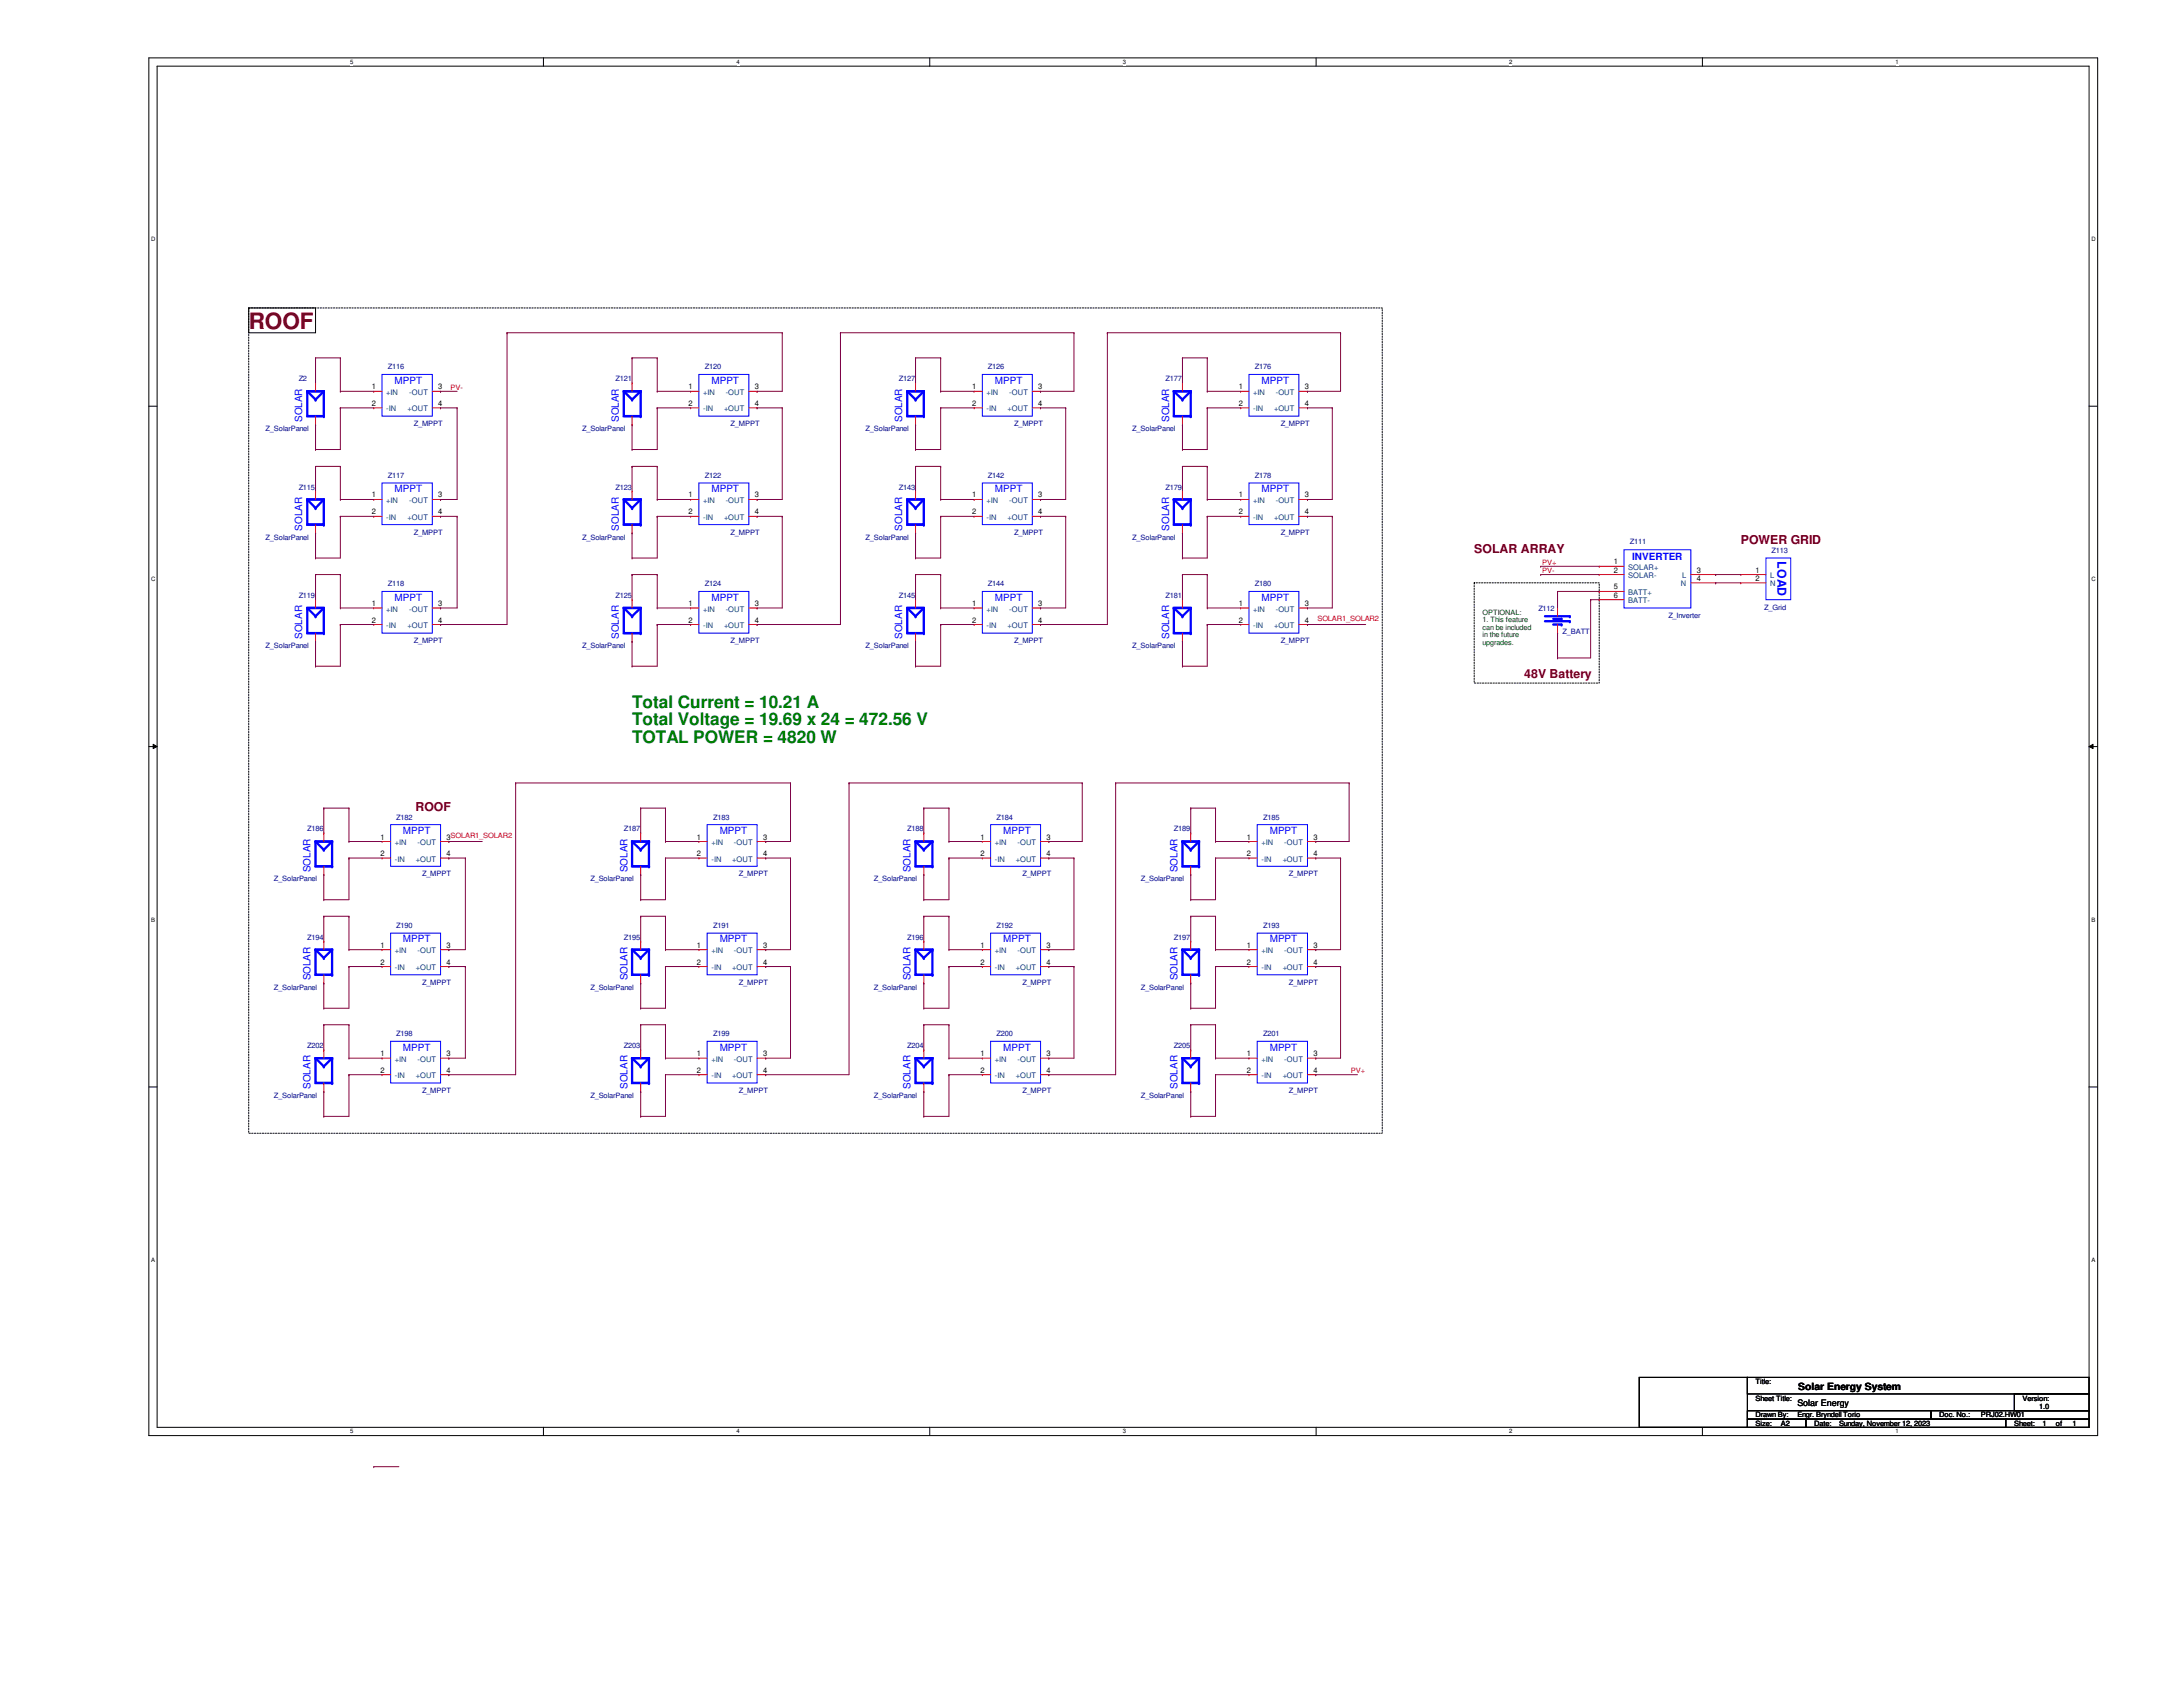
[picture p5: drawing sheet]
<svg xmlns="http://www.w3.org/2000/svg" width="279mm" height="216mm" viewBox="0 0 279 216" stroke-linecap="round" stroke-linejoin="round" font-family="sans-serif">
<defs><g id="words">
<text font-size="2.9" fill="#800000" x="31.8" y="42.1">ROOF</text>
<g font-size="2.2" fill="#008000">
<text x="80.9" y="90.6">Total Current = 10.21 A</text>
<text x="80.9" y="92.8">Total Voltage = 19.69 x 24 = 472.56 V</text>
<text x="80.9" y="95.1">TOTAL POWER = 4820 W</text>
</g>
<g font-size="1.6" fill="#800000">
<text x="188.7" y="70.7">SOLAR ARRAY</text>
<text x="222.8" y="69.7">POWER GRID</text>
<text x="195.1" y="86.7">48V Battery</text>
<text x="53.2" y="103.8">ROOF</text>
</g>
<text font-size="1.6" fill="#00f" x="227.5" y="71.8" transform="rotate(90 227.5 71.8)">LOAD</text>
<g font-size="1.3" fill="#00f">
<text x="50.5" y="49.1">MPPT</text>
<text x="91.1" y="49.1">MPPT</text>
<text x="127.3" y="49.1">MPPT</text>
<text x="161.5" y="49.1">MPPT</text>
<text x="38.7" y="54" transform="rotate(-90 38.7 54)">SOLAR</text>
<text x="79.2" y="54" transform="rotate(-90 79.2 54)">SOLAR</text>
<text x="115.5" y="54" transform="rotate(-90 115.5 54)">SOLAR</text>
<text x="149.6" y="54" transform="rotate(-90 149.6 54)">SOLAR</text>
<text x="50.5" y="63">MPPT</text>
<text x="91.1" y="63">MPPT</text>
<text x="127.3" y="63">MPPT</text>
<text x="161.5" y="63">MPPT</text>
<text x="38.7" y="67.9" transform="rotate(-90 38.7 67.9)">SOLAR</text>
<text x="79.2" y="67.9" transform="rotate(-90 79.2 67.9)">SOLAR</text>
<text x="115.5" y="67.9" transform="rotate(-90 115.5 67.9)">SOLAR</text>
<text x="149.6" y="67.9" transform="rotate(-90 149.6 67.9)">SOLAR</text>
<text x="208.9" y="71.6">INVERTER</text>
<text x="50.5" y="76.9">MPPT</text>
<text x="91.1" y="76.9">MPPT</text>
<text x="127.3" y="76.9">MPPT</text>
<text x="161.5" y="76.9">MPPT</text>
<text x="38.7" y="81.7" transform="rotate(-90 38.7 81.7)">SOLAR</text>
<text x="79.2" y="81.7" transform="rotate(-90 79.2 81.7)">SOLAR</text>
<text x="115.5" y="81.7" transform="rotate(-90 115.5 81.7)">SOLAR</text>
<text x="149.6" y="81.7" transform="rotate(-90 149.6 81.7)">SOLAR</text>
<text x="51.6" y="106.7">MPPT</text>
<text x="92.1" y="106.7">MPPT</text>
<text x="128.4" y="106.7">MPPT</text>
<text x="162.5" y="106.7">MPPT</text>
<text x="39.8" y="111.6" transform="rotate(-90 39.8 111.6)">SOLAR</text>
<text x="80.3" y="111.6" transform="rotate(-90 80.3 111.6)">SOLAR</text>
<text x="116.5" y="111.6" transform="rotate(-90 116.5 111.6)">SOLAR</text>
<text x="150.7" y="111.6" transform="rotate(-90 150.7 111.6)">SOLAR</text>
<text x="39.8" y="125.5" transform="rotate(-90 39.8 125.5)">SOLAR</text>
<text x="51.6" y="120.6">MPPT</text>
<text x="80.3" y="125.5" transform="rotate(-90 80.3 125.5)">SOLAR</text>
<text x="92.1" y="120.6">MPPT</text>
<text x="116.5" y="125.5" transform="rotate(-90 116.5 125.5)">SOLAR</text>
<text x="128.4" y="120.6">MPPT</text>
<text x="150.7" y="125.5" transform="rotate(-90 150.7 125.5)">SOLAR</text>
<text x="162.5" y="120.6">MPPT</text>
<text x="51.6" y="134.5">MPPT</text>
<text x="92.1" y="134.5">MPPT</text>
<text x="128.4" y="134.5">MPPT</text>
<text x="162.5" y="134.5">MPPT</text>
<text x="39.8" y="139.4" transform="rotate(-90 39.8 139.4)">SOLAR</text>
<text x="80.3" y="139.4" transform="rotate(-90 80.3 139.4)">SOLAR</text>
<text x="116.5" y="139.4" transform="rotate(-90 116.5 139.4)">SOLAR</text>
<text x="150.7" y="139.4" transform="rotate(-90 150.7 139.4)">SOLAR</text>
</g>
<text font-size="1.3" x="230.2" y="177.9">Solar Energy System</text>
<text font-size="1.1" x="230" y="179.9">Solar Energy</text>
<g font-size="1">
<text x="47.6" y="49.8">1</text>
<text x="47.6" y="51.9">2</text>
<text x="56.1" y="49.8">3</text>
<text x="56.1" y="51.9">4</text>
<text x="88.1" y="49.8">1</text>
<text x="88.1" y="51.9">2</text>
<text x="96.6" y="49.8">3</text>
<text x="96.6" y="51.9">4</text>
<text x="124.4" y="49.8">1</text>
<text x="124.4" y="51.9">2</text>
<text x="132.9" y="49.8">3</text>
<text x="132.9" y="51.9">4</text>
<text x="158.5" y="49.8">1</text>
<text x="158.5" y="51.9">2</text>
<text x="167" y="49.8">3</text>
<text x="167" y="51.9">4</text>
<text x="47.6" y="63.7">1</text>
<text x="47.6" y="65.8">2</text>
<text x="56.1" y="63.7">3</text>
<text x="56.1" y="65.8">4</text>
<text x="88.1" y="63.7">1</text>
<text x="88.1" y="65.8">2</text>
<text x="96.6" y="63.7">3</text>
<text x="96.6" y="65.8">4</text>
<text x="124.4" y="63.7">1</text>
<text x="124.4" y="65.8">2</text>
<text x="132.9" y="63.7">3</text>
<text x="132.9" y="65.8">4</text>
<text x="158.5" y="63.7">1</text>
<text x="158.5" y="65.8">2</text>
<text x="167" y="63.7">3</text>
<text x="167" y="65.8">4</text>
<text x="47.6" y="77.6">1</text>
<text x="56.1" y="77.6">3</text>
<text x="88.1" y="77.6">1</text>
<text x="96.6" y="77.6">3</text>
<text x="124.4" y="77.6">1</text>
<text x="132.9" y="77.6">3</text>
<text x="158.5" y="77.6">1</text>
<text x="167" y="77.6">3</text>
<text x="206.5" y="72.2">1</text>
<text x="206.5" y="73.3">2</text>
<text x="206.5" y="75.4">5</text>
<text x="206.5" y="76.5">6</text>
<text x="217.2" y="73.3">3</text>
<text x="217.2" y="74.3">4</text>
<text x="224.7" y="73.3">1</text>
<text x="224.7" y="74.3">2</text>
<text x="47.6" y="79.7">2</text>
<text x="56.1" y="79.7">4</text>
<text x="88.1" y="79.7">2</text>
<text x="96.6" y="79.7">4</text>
<text x="124.4" y="79.7">2</text>
<text x="132.9" y="79.7">4</text>
<text x="158.5" y="79.7">2</text>
<text x="167" y="79.7">4</text>
<text x="48.7" y="107.4">1</text>
<text x="57.1" y="107.4">3SOLAR1_SOLAR2</text>
<text x="89.2" y="107.4">1</text>
<text x="97.7" y="107.4">3</text>
<text x="125.5" y="107.4">1</text>
<text x="133.9" y="107.4">3</text>
<text x="159.6" y="107.4">1</text>
<text x="168.1" y="107.4">3</text>
<text x="48.7" y="109.6">2</text>
<text x="57.1" y="109.6">4</text>
<text x="89.2" y="109.6">2</text>
<text x="97.7" y="109.6">4</text>
<text x="125.5" y="109.6">2</text>
<text x="133.9" y="109.6">4</text>
<text x="159.6" y="109.6">2</text>
<text x="168.1" y="109.6">4</text>
<text x="48.7" y="121.3">1</text>
<text x="48.7" y="123.4">2</text>
<text x="57.1" y="121.3">3</text>
<text x="57.1" y="123.4">4</text>
<text x="89.2" y="121.3">1</text>
<text x="89.2" y="123.4">2</text>
<text x="97.7" y="121.3">3</text>
<text x="97.7" y="123.4">4</text>
<text x="125.5" y="121.3">1</text>
<text x="125.5" y="123.4">2</text>
<text x="133.9" y="121.3">3</text>
<text x="133.9" y="123.4">4</text>
<text x="159.6" y="121.3">1</text>
<text x="159.6" y="123.4">2</text>
<text x="168.1" y="121.3">3</text>
<text x="168.1" y="123.4">4</text>
<text x="48.7" y="135.2">1</text>
<text x="48.7" y="137.3">2</text>
<text x="57.1" y="135.2">3</text>
<text x="57.1" y="137.3">4</text>
<text x="89.2" y="135.2">1</text>
<text x="89.2" y="137.3">2</text>
<text x="97.7" y="135.2">3</text>
<text x="97.7" y="137.3">4</text>
<text x="125.5" y="135.2">1</text>
<text x="125.5" y="137.3">2</text>
<text x="133.9" y="135.2">3</text>
<text x="133.9" y="137.3">4</text>
<text x="159.6" y="135.2">1</text>
<text x="159.6" y="137.3">2</text>
<text x="168.1" y="135.2">3</text>
<text x="168.1" y="137.3">4</text>
</g>
<g font-size="1" fill="#004080">
<text x="49.4" y="50.5">+IN</text>
<text x="49.4" y="52.7">-IN</text>
<text x="52.2" y="52.7">+OUT</text>
<text x="52.4" y="50.5">-OUT</text>
<text x="90" y="50.5">+IN</text>
<text x="90" y="52.7">-IN</text>
<text x="92.7" y="52.7">+OUT</text>
<text x="92.9" y="50.5">-OUT</text>
<text x="126.3" y="50.5">+IN</text>
<text x="126.3" y="52.7">-IN</text>
<text x="128.9" y="52.7">+OUT</text>
<text x="129.2" y="50.5">-OUT</text>
<text x="160.4" y="50.5">+IN</text>
<text x="160.4" y="52.7">-IN</text>
<text x="163.1" y="52.7">+OUT</text>
<text x="163.3" y="50.5">-OUT</text>
<text x="49.4" y="64.4">+IN</text>
<text x="52.4" y="64.4">-OUT</text>
<text x="90" y="64.4">+IN</text>
<text x="92.9" y="64.4">-OUT</text>
<text x="126.3" y="64.4">+IN</text>
<text x="129.2" y="64.4">-OUT</text>
<text x="160.4" y="64.4">+IN</text>
<text x="163.3" y="64.4">-OUT</text>
<text x="49.4" y="66.5">-IN</text>
<text x="52.2" y="66.5">+OUT</text>
<text x="90" y="66.5">-IN</text>
<text x="92.7" y="66.5">+OUT</text>
<text x="126.3" y="66.5">-IN</text>
<text x="128.9" y="66.5">+OUT</text>
<text x="160.4" y="66.5">-IN</text>
<text x="163.1" y="66.5">+OUT</text>
<text x="208.4" y="72.9">SOLAR+</text>
<text x="208.4" y="74">SOLAR-</text>
<text x="208.4" y="76.2">BATT+</text>
<text x="208.4" y="77.2">BATT-</text>
<text x="215.1" y="75.1">N</text>
<text x="215.3" y="74">L</text>
<text x="226.6" y="74">L</text>
<text x="226.6" y="75.1">N</text>
<text x="49.4" y="78.3">+IN</text>
<text x="49.4" y="80.4">-IN</text>
<text x="52.2" y="80.4">+OUT</text>
<text x="52.4" y="78.3">-OUT</text>
<text x="90" y="78.3">+IN</text>
<text x="90" y="80.4">-IN</text>
<text x="92.7" y="80.4">+OUT</text>
<text x="92.9" y="78.3">-OUT</text>
<text x="126.3" y="78.3">+IN</text>
<text x="126.3" y="80.4">-IN</text>
<text x="128.9" y="80.4">+OUT</text>
<text x="129.2" y="78.3">-OUT</text>
<text x="160.4" y="78.3">+IN</text>
<text x="160.4" y="80.4">-IN</text>
<text x="163.1" y="80.4">+OUT</text>
<text x="163.3" y="78.3">-OUT</text>
<text x="50.5" y="108.2">+IN</text>
<text x="50.5" y="110.3">-IN</text>
<text x="53.2" y="110.3">+OUT</text>
<text x="53.4" y="108.2">-OUT</text>
<text x="91.1" y="108.2">+IN</text>
<text x="91.1" y="110.3">-IN</text>
<text x="93.7" y="110.3">+OUT</text>
<text x="93.9" y="108.2">-OUT</text>
<text x="127.3" y="108.2">+IN</text>
<text x="127.3" y="110.3">-IN</text>
<text x="130" y="110.3">+OUT</text>
<text x="130.2" y="108.2">-OUT</text>
<text x="161.5" y="108.2">+IN</text>
<text x="161.5" y="110.3">-IN</text>
<text x="164.2" y="110.3">+OUT</text>
<text x="164.4" y="108.2">-OUT</text>
<text x="50.5" y="122">+IN</text>
<text x="50.5" y="124.2">-IN</text>
<text x="53.2" y="124.2">+OUT</text>
<text x="53.4" y="122">-OUT</text>
<text x="91.1" y="122">+IN</text>
<text x="91.1" y="124.2">-IN</text>
<text x="93.7" y="124.2">+OUT</text>
<text x="93.9" y="122">-OUT</text>
<text x="127.3" y="122">+IN</text>
<text x="127.3" y="124.2">-IN</text>
<text x="130" y="124.2">+OUT</text>
<text x="130.2" y="122">-OUT</text>
<text x="161.5" y="122">+IN</text>
<text x="161.5" y="124.2">-IN</text>
<text x="164.2" y="124.2">+OUT</text>
<text x="164.4" y="122">-OUT</text>
<text x="50.5" y="135.9">+IN</text>
<text x="53.4" y="135.9">-OUT</text>
<text x="91.1" y="135.9">+IN</text>
<text x="93.9" y="135.9">-OUT</text>
<text x="127.3" y="135.9">+IN</text>
<text x="130.2" y="135.9">-OUT</text>
<text x="161.5" y="135.9">+IN</text>
<text x="164.4" y="135.9">-OUT</text>
<text x="50.5" y="138">-IN</text>
<text x="53.2" y="138">+OUT</text>
<text x="91.1" y="138">-IN</text>
<text x="93.7" y="138">+OUT</text>
<text x="127.3" y="138">-IN</text>
<text x="130" y="138">+OUT</text>
<text x="161.5" y="138">-IN</text>
<text x="164.2" y="138">+OUT</text>
</g>
<g font-size=".9" fill="#000080">
<text x="49.7" y="47.3">Z116</text>
<text x="90.2" y="47.3">Z120</text>
<text x="126.4" y="47.3">Z126</text>
<text x="160.6" y="47.3">Z176</text>
<text x="38.2" y="48.8">Z2</text>
<text x="78.8" y="48.8">Z121</text>
<text x="115.1" y="48.8">Z127</text>
<text x="149.2" y="48.8">Z177</text>
<text x="34" y="55.2">Z_SolarPanel</text>
<text x="53" y="54.5">Z_MPPT</text>
<text x="74.5" y="55.2">Z_SolarPanel</text>
<text x="93.5" y="54.5">Z_MPPT</text>
<text x="110.8" y="55.2">Z_SolarPanel</text>
<text x="129.8" y="54.5">Z_MPPT</text>
<text x="144.9" y="55.2">Z_SolarPanel</text>
<text x="163.9" y="54.5">Z_MPPT</text>
<text x="38.2" y="62.7">Z115</text>
<text x="49.7" y="61.2">Z117</text>
<text x="78.8" y="62.7">Z123</text>
<text x="90.2" y="61.2">Z122</text>
<text x="115.1" y="62.7">Z143</text>
<text x="126.4" y="61.2">Z142</text>
<text x="149.2" y="62.7">Z179</text>
<text x="160.6" y="61.2">Z178</text>
<text x="34" y="69">Z_SolarPanel</text>
<text x="53" y="68.4">Z_MPPT</text>
<text x="74.5" y="69">Z_SolarPanel</text>
<text x="93.5" y="68.4">Z_MPPT</text>
<text x="110.8" y="69">Z_SolarPanel</text>
<text x="129.8" y="68.4">Z_MPPT</text>
<text x="144.9" y="69">Z_SolarPanel</text>
<text x="163.9" y="68.4">Z_MPPT</text>
<text x="208.6" y="69.7">Z111</text>
<text x="226.7" y="70.8">Z113</text>
<text x="38.2" y="76.5">Z119</text>
<text x="49.7" y="75">Z118</text>
<text x="78.8" y="76.5">Z125</text>
<text x="90.2" y="75">Z124</text>
<text x="115.1" y="76.5">Z145</text>
<text x="126.4" y="75">Z144</text>
<text x="149.2" y="76.5">Z181</text>
<text x="160.6" y="75">Z180</text>
<text x="34" y="82.9">Z_SolarPanel</text>
<text x="53" y="82.3">Z_MPPT</text>
<text x="74.5" y="82.9">Z_SolarPanel</text>
<text x="93.5" y="82.3">Z_MPPT</text>
<text x="110.8" y="82.9">Z_SolarPanel</text>
<text x="129.8" y="82.3">Z_MPPT</text>
<text x="144.9" y="82.9">Z_SolarPanel</text>
<text x="163.9" y="82.3">Z_MPPT</text>
<text x="196.9" y="78.2">Z112</text>
<text x="200" y="81.2">Z_BATT</text>
<text x="213.5" y="79.1">Z_Inverter</text>
<text x="225.8" y="78">Z_Grid</text>
<text x="39.3" y="106.4">Z186</text>
<text x="50.7" y="104.9">Z182</text>
<text x="79.8" y="106.4">Z187</text>
<text x="91.3" y="104.9">Z183</text>
<text x="116.1" y="106.4">Z188</text>
<text x="127.6" y="104.9">Z184</text>
<text x="150.2" y="106.4">Z189</text>
<text x="161.7" y="104.9">Z185</text>
<text x="35.1" y="112.8">Z_SolarPanel</text>
<text x="54" y="112.1">Z_MPPT</text>
<text x="75.6" y="112.8">Z_SolarPanel</text>
<text x="94.6" y="112.1">Z_MPPT</text>
<text x="111.8" y="112.8">Z_SolarPanel</text>
<text x="130.9" y="112.1">Z_MPPT</text>
<text x="146" y="112.8">Z_SolarPanel</text>
<text x="165" y="112.1">Z_MPPT</text>
<text x="50.7" y="118.8">Z190</text>
<text x="91.3" y="118.8">Z191</text>
<text x="127.6" y="118.8">Z192</text>
<text x="161.7" y="118.8">Z193</text>
<text x="39.3" y="120.3">Z194</text>
<text x="79.8" y="120.3">Z195</text>
<text x="116.1" y="120.3">Z196</text>
<text x="150.2" y="120.3">Z197</text>
<text x="35.1" y="126.7">Z_SolarPanel</text>
<text x="54" y="126">Z_MPPT</text>
<text x="75.6" y="126.7">Z_SolarPanel</text>
<text x="94.6" y="126">Z_MPPT</text>
<text x="111.8" y="126.7">Z_SolarPanel</text>
<text x="130.9" y="126">Z_MPPT</text>
<text x="146" y="126.7">Z_SolarPanel</text>
<text x="165" y="126">Z_MPPT</text>
<text x="39.3" y="134.1">Z202</text>
<text x="50.7" y="132.6">Z198</text>
<text x="79.8" y="134.1">Z203</text>
<text x="91.3" y="132.6">Z199</text>
<text x="116.1" y="134.1">Z204</text>
<text x="127.6" y="132.6">Z200</text>
<text x="150.2" y="134.1">Z205</text>
<text x="161.7" y="132.6">Z201</text>
<text x="35.1" y="140.5">Z_SolarPanel</text>
<text x="54" y="139.9">Z_MPPT</text>
<text x="75.6" y="140.5">Z_SolarPanel</text>
<text x="94.6" y="139.9">Z_MPPT</text>
<text x="111.8" y="140.5">Z_SolarPanel</text>
<text x="130.9" y="139.9">Z_MPPT</text>
<text x="146" y="140.5">Z_SolarPanel</text>
<text x="165" y="139.9">Z_MPPT</text>
</g>
<g font-size=".9" fill="#f00">
<text x="57.7" y="49.9">PV-</text>
<text x="197.4" y="72.3">PV+</text>
<text x="197.4" y="73.3">PV-</text>
<text x="168.6" y="79.5">SOLAR1_SOLAR2</text>
<text x="172.9" y="137.3">PV+</text>
</g>
<g font-size=".9" fill="#004000">
<text x="189.7" y="78.7">OPTIONAL:</text>
<text x="189.7" y="79.6">1. This feature</text>
<text x="189.7" y="80.6">can be included</text>
<text x="189.7" y="81.6">in the future</text>
<text x="189.7" y="82.5">upgrades.</text>
</g>
<g font-size=".9">
<text x="224.7" y="179.2">Sheet Title:</text>
<text x="224.7" y="177.1">Title:</text>
<text x="258.9" y="179.2">Version:</text>
<text x="224.7" y="182.5">Size:</text>
<text x="224.7" y="181.4">Drawn By:</text>
<text x="227.9" y="182.5">A2</text>
<text x="230" y="181.4">Engr. Bryndell Torio</text>
<text x="232.2" y="182.5">Date:</text>
<text x="235.4" y="182.5">Sunday, November 12, 2023</text>
<text x="248.2" y="181.4">Doc. No.:</text>
<text x="253.5" y="181.4">PRJ02.HW01</text>
<text x="257.8" y="182.5">Sheet:</text>
<text x="261" y="180.3">1.0</text>
<text x="261.4" y="182.5">1</text>
<text x="263.1" y="182.5">of</text>
<text x="265.3" y="182.5">1</text>
</g>
<g font-size=".8">
<text x="44.8" y="8.2">5</text>
<text x="94.3" y="8.2">4</text>
<text x="143.7" y="8.2">3</text>
<text x="193.2" y="8.2">2</text>
<text x="242.6" y="8.2">1</text>
<text x="19.3" y="30.9">D</text>
<text x="267.7" y="30.9">D</text>
<text x="19.3" y="74.4">C</text>
<text x="267.7" y="74.4">C</text>
<text x="19.3" y="117.9">B</text>
<text x="267.7" y="117.9">B</text>
<text x="19.3" y="161.5">A</text>
<text x="267.7" y="161.5">A</text>
<text x="44.8" y="183.4">5</text>
<text x="94.3" y="183.4">4</text>
<text x="143.7" y="183.4">3</text>
<text x="193.2" y="183.4">2</text>
<text x="242.6" y="183.4">1</text>
</g>
</g></defs>
<path d="M19.1 7.4h249.4v176.3h-249.4zM20.1 8.5h247.3v174.2h-247.3z" fill="none" stroke="#000" stroke-width=".13"/>
<g fill="#fff">
<path d="M44.8 7.5h.4v.8h-.4z"/>
<path d="M44.8 182.8h.4v.8h-.4z"/>
</g>
<path d="M69.6 7.4v1.1M69.6 182.7v1" fill="none" stroke="#000" stroke-width=".13"/>
<g fill="#fff">
<path d="M94.3 7.5h.4v.8h-.4z"/>
<path d="M94.3 182.8h.4v.8h-.4z"/>
</g>
<path d="M119 7.4v1.1M119 182.7v1" fill="none" stroke="#000" stroke-width=".13"/>
<g fill="#fff">
<path d="M143.7 7.5h.4v.8h-.4z"/>
<path d="M143.7 182.8h.4v.8h-.4z"/>
</g>
<path d="M168.4 7.4v1.1M168.4 182.7v1" fill="none" stroke="#000" stroke-width=".13"/>
<g fill="#fff">
<path d="M193.2 7.5h.3v.8h-.3z"/>
<path d="M193.2 182.8h.3v.8h-.3z"/>
</g>
<path d="M217.9 7.4v1.1M217.9 182.7v1" fill="none" stroke="#000" stroke-width=".13"/>
<g fill="#fff">
<path d="M242.6 7.5h.4v.8h-.4z"/>
<path d="M242.6 182.8h.4v.8h-.4z"/>
<path d="M19.3 30.2h.6v.8h-.6z"/>
<path d="M267.7 30.2h.5v.8h-.5z"/>
<path d="M19.3 73.7h.6v.8h-.6z"/>
<path d="M267.7 73.7h.5v.8h-.5z"/>
</g>
<path d="M19.1 52h1M267.4 52h1" fill="none" stroke="#000" stroke-width=".13"/>
<g fill="#fff">
<path d="M19.3 117.3h.5v.8h-.5z"/>
<path d="M267.7 117.3h.4v.8h-.4z"/>
</g>
<path d="M19.1 95.5h1M19.6 95.2l.5 .3-.5 .3zM267.4 95.5l.5-.3v.6zM267.4 95.5h1" fill="none" stroke="#000" stroke-width=".13"/>
<path d="M19.6 95.2l.5 .3-.5 .3zM267.4 95.5l.5-.3v.6z" fill="#000"/>
<g fill="#fff">
<path d="M19.3 160.9h.5v.8h-.5z"/>
<path d="M267.7 160.9h.4v.8h-.4z"/>
</g>
<path d="M31.8 39.4h8.6v3.2h-8.6zM19.1 139.1h1M267.4 139.1h1M209.8 176.3h13.8v6.4h-13.8zM223.6 176.3h43.8v2.1h-43.8zM257.8 178.4h9.6v2.2h-9.6zM223.6 180.6h23.5v1h-23.5zM223.6 181.6h7.5v1.1h-7.5zM231.1 181.6h25.6v1.1h-25.6zM247.1 180.6h20.3v1h-20.3zM256.7 181.6h10.7v1.1h-10.7z" fill="none" stroke="#000" stroke-width=".13"/>
<path d="M31.8 39.4h145.1v105.6h-145.1zM188.7 74.6h16v12.8h-16z" fill="none" stroke="#000" stroke-width=".13" stroke-dasharray=".2 .2"/>
<g fill="none" stroke="#00f" stroke-width=".13">
<path d="M39.3 50.1h2.1M41.4 50.1h.1M48.9 47.9h6.4v5.4h-6.4zM79.8 50.1h2.2M82 50.1h.1M89.5 47.9h6.3v5.4h-6.3zM116.1 50.1h2.1M118.2 50.1h.1M125.7 47.9h6.4v5.4h-6.4zM150.2 50.1h2.2M152.4 50.1h.1M159.9 47.9h6.3v5.4h-6.3z"/>
<path d="M39.3 63.9h2.1M39.3 77.8h2.1M41.4 77.8h.1M41.4 63.9h.1M48.9 75.7h6.4v5.3h-6.4zM48.9 61.8h6.4v5.3h-6.4zM79.8 63.9h2.2M79.8 77.8h2.2M82 77.8h.1M82 63.9h.1M89.5 75.7h6.3v5.3h-6.3zM89.5 61.8h6.3v5.3h-6.3z"/>
<path d="M116.1 63.9h2.1M116.1 77.8h2.1M118.2 77.8h.1M118.2 63.9h.1M125.7 75.7h6.4v5.3h-6.4zM125.7 61.8h6.4v5.3h-6.4zM150.2 63.9h2.2M150.2 77.8h2.2M152.4 63.9h.1M152.4 77.8h.1M159.9 61.8h6.3v5.3h-6.3zM159.9 75.7h6.3v5.3h-6.3z"/>
<path d="M207.9 70.4h8.5v7.4h-8.5zM226 71.4h3.2v5.3h-3.2zM40.4 107.7h2.1M42.5 107.7h.1M50 105.5h6.4v5.4h-6.4zM50 119.4h6.4v5.4h-6.4zM80.9 107.7h2.2M83.1 107.7h.1M90.5 105.5h6.4v5.4h-6.4zM90.5 119.4h6.4v5.4h-6.4zM117.2 107.7h2.1M119.3 107.7h.1"/>
<path d="M126.8 105.5h6.4v5.4h-6.4zM126.8 119.4h6.4v5.4h-6.4zM151.3 107.7h2.2M153.5 107.7h.1M160.9 119.4h6.4v5.4h-6.4zM160.9 105.5h6.4v5.4h-6.4zM40.4 121.5h2.1M40.4 135.4h2.1M42.5 121.5h.1M42.5 135.4h.1M50 133.3h6.4v5.3h-6.4zM80.9 121.5h2.2"/>
<path d="M80.9 135.4h2.2M83.1 135.4h.1M83.1 121.5h.1M90.5 133.3h6.4v5.3h-6.4zM117.2 121.5h2.1M117.2 135.4h2.1M119.3 135.4h.1M119.3 121.5h.1M126.8 133.3h6.4v5.3h-6.4zM151.3 121.5h2.2M151.3 135.4h2.2M153.5 135.4h.1"/>
<path d="M153.5 121.5h.1M160.9 133.3h6.4v5.3h-6.4z"/>
</g>
<g fill="none" stroke="#f00" stroke-width=".13">
<path d="M40.4 49h.1M40.4 54.4h.1M40.4 49v1.1M40.4 53.3v1.1M47.8 50.1h.1M47.8 52.2h.1M47.8 50.1h1.1M47.8 52.2h1.1M55.3 50.1h1.1M55.3 52.2h1.1M56.4 50.1h.1M56.4 52.2h.1"/>
<path d="M80.9 49h.1M80.9 54.4h.1M80.9 49v1.1M80.9 53.3v1.1M88.4 50.1h.1M88.4 52.2h.1M88.4 50.1h1.1M88.4 52.2h1.1M95.8 50.1h1.1M95.8 52.2h1.1M96.9 50.1h.1M96.9 52.2h.1"/>
<path d="M117.2 49h.1M117.2 54.4h.1M117.2 49v1.1M117.2 53.3v1.1M124.7 50.1h.1M124.7 52.2h.1M124.7 50.1h1M124.7 52.2h1M132.1 50.1h1.1M132.1 52.2h1.1M133.2 50.1h.1M133.2 52.2h.1"/>
<path d="M151.3 49h.1M151.3 54.4h.1M151.3 49v1.1M151.3 53.3v1.1M158.8 50.1h.1M158.8 52.2h.1M158.8 50.1h1.1M158.8 52.2h1.1M166.2 50.1h1.1M166.2 52.2h1.1M167.3 50.1h.1M167.3 52.2h.1"/>
<path d="M40.4 76.7h.1M40.4 62.9h.1M40.4 68.2h.1M40.4 62.9v1M40.4 67.1v1.1M40.4 76.7v1.1M47.8 77.8h.1M47.8 79.9h.1M47.8 63.9h.1M47.8 66.1h.1M47.8 63.9h1.1M47.8 66.1h1.1"/>
<path d="M47.8 77.8h1.1M47.8 79.9h1.1M55.3 63.9h1.1M55.3 66.1h1.1M55.3 77.8h1.1M55.3 79.9h1.1M56.4 77.8h.1M56.4 79.9h.1M56.4 63.9h.1M56.4 66.1h.1M80.9 76.7h.1M80.9 62.9h.1"/>
<path d="M80.9 68.2h.1M80.9 62.9v1M80.9 67.1v1.1M80.9 76.7v1.1M88.4 77.8h.1M88.4 79.9h.1M88.4 63.9h.1M88.4 66.1h.1M88.4 63.9h1.1M88.4 66.1h1.1M88.4 77.8h1.1M88.4 79.9h1.1"/>
<path d="M95.8 63.9h1.1M95.8 66.1h1.1M95.8 77.8h1.1M95.8 79.9h1.1M96.9 77.8h.1M96.9 79.9h.1M96.9 63.9h.1M96.9 66.1h.1M117.2 76.7h.1M117.2 62.9h.1M117.2 68.2h.1M117.2 62.9v1"/>
<path d="M117.2 67.1v1.1M117.2 76.7v1.1M124.7 77.8h.1M124.7 79.9h.1M124.7 63.9h.1M124.7 66.1h.1M124.7 63.9h1M124.7 66.1h1M124.7 77.8h1M124.7 79.9h1M132.1 63.9h1.1M132.1 66.1h1.1"/>
<path d="M132.1 77.8h1.1M132.1 79.9h1.1M133.2 77.8h.1M133.2 79.9h.1M133.2 63.9h.1M133.2 66.1h.1M151.3 62.9h.1M151.3 68.2h.1M151.3 76.7h.1M151.3 62.9v1M151.3 67.1v1.1M151.3 76.7v1.1"/>
<path d="M158.8 63.9h.1M158.8 66.1h.1M158.8 77.8h.1M158.8 79.9h.1M158.8 63.9h1.1M158.8 66.1h1.1M158.8 77.8h1.1M158.8 79.9h1.1M166.2 63.9h1.1M166.2 66.1h1.1M166.2 77.8h1.1M166.2 79.9h1.1"/>
<path d="M167.3 63.9h.1M167.3 66.1h.1M167.3 77.8h.1M167.3 79.9h.1M199.3 77.8h.1M199.3 77.8v1.1M199.3 79.9v1.1M204.7 72.5h.1M204.7 73.5h.1M204.7 75.7h.1M204.7 76.7h.1M204.7 72.5h3.2"/>
<path d="M204.7 73.5h3.2M204.7 75.7h3.2M204.7 76.7h3.2M216.4 73.5h3.2M216.4 74.6h3.2M219.6 73.5h.1M219.6 74.6h.1M222.8 73.5h.1M222.8 74.6h.1M222.8 73.5h3.2M222.8 74.6h3.2M40.4 82.1h.1"/>
<path d="M40.4 81v1.1M80.9 82.1h.1M80.9 81v1.1M117.2 82.1h.1M117.2 81v1.1M151.3 82.1h.1M151.3 81v1.1M199.3 81h.1M41.4 106.6h.1M41.4 111.9h.1M41.4 106.6v1.1M41.4 110.9v1"/>
<path d="M48.9 107.7h.1M48.9 109.8h.1M48.9 107.7h1.1M48.9 109.8h1.1M56.4 107.7h1M56.4 109.8h1M57.4 107.7h.1M57.4 109.8h.1M82 106.6h.1M82 111.9h.1M82 106.6v1.1M82 110.9v1"/>
<path d="M89.5 107.7h.1M89.5 109.8h.1M89.5 107.7h1M89.5 109.8h1M96.9 107.7h1.1M96.9 109.8h1.1M98 107.7h.1M98 109.8h.1M118.2 106.6h.1M118.2 111.9h.1M118.2 106.6v1.1M118.2 110.9v1"/>
<path d="M125.7 107.7h.1M125.7 109.8h.1M125.7 107.7h1.1M125.7 109.8h1.1M133.2 107.7h1M133.2 109.8h1M134.2 107.7h.1M134.2 109.8h.1M152.4 106.6h.1M152.4 111.9h.1M152.4 106.6v1.1M152.4 110.9v1"/>
<path d="M159.9 107.7h.1M159.9 109.8h.1M159.9 107.7h1M159.9 109.8h1M167.3 107.7h1.1M167.3 109.8h1.1M168.4 107.7h.1M168.4 109.8h.1M41.4 120.5h.1M41.4 125.8h.1M41.4 134.4h.1M41.4 139.7h.1"/>
<path d="M41.4 120.5v1M41.4 124.8v1M41.4 134.4v1M41.4 138.6v1.1M48.9 135.4h.1M48.9 137.5h.1M48.9 121.5h.1M48.9 123.7h.1M48.9 121.5h1.1M48.9 123.7h1.1M48.9 135.4h1.1M48.9 137.5h1.1"/>
<path d="M56.4 121.5h1M56.4 123.7h1M56.4 135.4h1M56.4 137.5h1M57.4 135.4h.1M57.4 137.5h.1M57.4 121.5h.1M57.4 123.7h.1M82 134.4h.1M82 139.7h.1M82 120.5h.1M82 125.8h.1"/>
<path d="M82 120.5v1M82 124.8v1M82 134.4v1M82 138.6v1.1M89.5 135.4h.1M89.5 137.5h.1M89.5 121.5h.1M89.5 123.7h.1M89.5 121.5h1M89.5 123.7h1M89.5 135.4h1M89.5 137.5h1"/>
<path d="M96.9 121.5h1.1M96.9 123.7h1.1M96.9 135.4h1.1M96.9 137.5h1.1M98 135.4h.1M98 137.5h.1M98 121.5h.1M98 123.7h.1M118.2 134.4h.1M118.2 139.7h.1M118.2 120.5h.1M118.2 125.8h.1"/>
<path d="M118.2 120.5v1M118.2 124.8v1M118.2 134.4v1M118.2 138.6v1.1M125.7 135.4h.1M125.7 137.5h.1M125.7 121.5h.1M125.7 123.7h.1M125.7 121.5h1.1M125.7 123.7h1.1M125.7 135.4h1.1M125.7 137.5h1.1"/>
<path d="M133.2 121.5h1M133.2 123.7h1M133.2 135.4h1M133.2 137.5h1M134.2 135.4h.1M134.2 137.5h.1M134.2 121.5h.1M134.2 123.7h.1M152.4 134.4h.1M152.4 139.7h.1M152.4 120.5h.1M152.4 125.8h.1"/>
<path d="M152.4 120.5v1M152.4 124.8v1M152.4 134.4v1M152.4 138.6v1.1M159.9 121.5h.1M159.9 123.7h.1M159.9 135.4h.1M159.9 137.5h.1M159.9 121.5h1M159.9 123.7h1M159.9 135.4h1M159.9 137.5h1"/>
<path d="M167.3 121.5h1.1M167.3 123.7h1.1M167.3 135.4h1.1M167.3 137.5h1.1M168.4 121.5h.1M168.4 123.7h.1M168.4 135.4h.1M168.4 137.5h.1"/>
</g>
<g fill="none" stroke="#00f" stroke-width=".3">
<path d="M39.3 50.1h2.1v3.2h-2.1zM39.3 50.1h.1M39.3 53.3h2.1M39.3 50.1h2.1M39.3 50.1l1.1 1M40.4 51.1h.1M41.4 50.1h.1M41.4 53.3h.1M41.4 50.1l-1 1M79.8 50.1h2.2v3.2h-2.2zM79.8 50.1h.1M79.8 53.3h2.2"/>
<path d="M79.8 50.1h2.2M79.8 50.1l1.1 1M80.9 51.1h.1M82 50.1h.1M82 53.3h.1M82 50.1l-1.1 1M116.1 50.1h2.1v3.2h-2.1zM116.1 50.1h.1M116.1 50.1l1.1 1M116.1 53.3h2.1M116.1 50.1h2.1M117.2 51.1h.1"/>
<path d="M118.2 50.1h.1M118.2 53.3h.1M118.2 50.1l-1 1M150.2 50.1h2.2v3.2h-2.2zM150.2 50.1h.1M150.2 53.3h2.2M150.2 50.1h2.2M150.2 50.1l1.1 1M151.3 51.1h.1M152.4 50.1h.1M152.4 53.3h.1M152.4 50.1l-1.1 1"/>
<path d="M39.3 77.8h2.1v3.2h-2.1zM39.3 63.9h2.1v3.2h-2.1zM39.3 77.8h.1M39.3 63.9h.1M39.3 67.1h2.1M39.3 63.9h2.1M39.3 77.8h2.1M39.3 77.8l1.1 1.1M39.3 63.9l1.1 1.1M40.4 78.9h.1M40.4 65h.1M41.4 77.8h.1"/>
<path d="M41.4 63.9h.1M41.4 67.1h.1M41.4 77.8l-1 1.1M41.4 63.9l-1 1.1M79.8 77.8h2.2v3.2h-2.2zM79.8 63.9h2.2v3.2h-2.2zM79.8 77.8h.1M79.8 63.9h.1M79.8 67.1h2.2M79.8 63.9h2.2M79.8 77.8h2.2M79.8 77.8l1.1 1.1"/>
<path d="M79.8 63.9l1.1 1.1M80.9 78.9h.1M80.9 65h.1M82 77.8h.1M82 63.9h.1M82 67.1h.1M82 77.8l-1.1 1.1M82 63.9l-1.1 1.1M116.1 77.8h2.1v3.2h-2.1zM116.1 63.9h2.1v3.2h-2.1zM116.1 77.8h.1M116.1 63.9h.1"/>
<path d="M116.1 67.1h2.1M116.1 63.9h2.1M116.1 77.8l1.1 1.1M116.1 77.8h2.1M116.1 63.9l1.1 1.1M117.2 78.9h.1M117.2 65h.1M118.2 77.8h.1M118.2 63.9h.1M118.2 67.1h.1M118.2 77.8l-1 1.1M118.2 63.9l-1 1.1"/>
<path d="M150.2 63.9h2.2v3.2h-2.2zM150.2 77.8h2.2v3.2h-2.2zM150.2 63.9h.1M150.2 77.8h.1M150.2 63.9l1.1 1.1M150.2 67.1h2.2M150.2 63.9h2.2M150.2 77.8h2.2M150.2 77.8l1.1 1.1M151.3 65h.1M151.3 78.9h.1M152.4 63.9h.1"/>
<path d="M152.4 67.1h.1M152.4 77.8h.1M152.4 63.9l-1.1 1.1M152.4 77.8l-1.1 1.1M197.7 78.9h3.2M197.7 79.5h3.2M198.8 79.2h1.1M198.8 79.9h1.1M199.9 79.2h.1M199.9 79.9h.1M200.9 78.9h.1M200.9 79.5h.1"/>
<path d="M39.3 81h2.1M41.4 81h.1M79.8 81h2.2M82 81h.1M116.1 81h2.1M118.2 81h.1M150.2 81h2.2M152.4 81h.1M40.4 107.7h2.1v3.2h-2.1zM40.4 107.7h.1M40.4 110.9h2.1M40.4 107.7h2.1"/>
<path d="M40.4 107.7l1 1.1M41.4 108.8h.1M42.5 107.7h.1M42.5 110.9h.1M42.5 107.7l-1.1 1.1M80.9 107.7h2.2v3.2h-2.2zM80.9 107.7h.1M80.9 110.9h2.2M80.9 107.7h2.2M80.9 107.7l1.1 1.1M82 108.8h.1M83.1 107.7h.1"/>
<path d="M83.1 110.9h.1M83.1 107.7l-1.1 1.1M117.2 107.7h2.1v3.2h-2.1zM117.2 107.7h.1M117.2 107.7l1 1.1M117.2 110.9h2.1M117.2 107.7h2.1M118.2 108.8h.1M119.3 107.7h.1M119.3 110.9h.1M119.3 107.7l-1.1 1.1M151.3 107.7h2.2v3.2h-2.2z"/>
<path d="M151.3 107.7h.1M151.3 110.9h2.2M151.3 107.7h2.2M151.3 107.7l1.1 1.1M152.4 108.8h.1M153.5 107.7h.1M153.5 110.9h.1M153.5 107.7l-1.1 1.1M40.4 121.5h2.1v3.3h-2.1zM40.4 135.4h2.1v3.2h-2.1zM40.4 121.5h.1M40.4 135.4h.1"/>
<path d="M40.4 121.5l1 1.1M40.4 124.8h2.1M40.4 121.5h2.1M40.4 138.6h2.1M40.4 135.4h2.1M40.4 135.4l1 1.1M41.4 122.6h.1M41.4 136.5h.1M42.5 121.5h.1M42.5 124.8h.1M42.5 135.4h.1M42.5 138.6h.1"/>
<path d="M42.5 121.5l-1.1 1.1M42.5 135.4l-1.1 1.1M80.9 135.4h2.2v3.2h-2.2zM80.9 121.5h2.2v3.3h-2.2zM80.9 135.4h.1M80.9 121.5h.1M80.9 124.8h2.2M80.9 121.5h2.2M80.9 138.6h2.2M80.9 135.4h2.2M80.9 135.4l1.1 1.1M80.9 121.5l1.1 1.1"/>
<path d="M82 136.5h.1M82 122.6h.1M83.1 135.4h.1M83.1 138.6h.1M83.1 121.5h.1M83.1 124.8h.1M83.1 135.4l-1.1 1.1M83.1 121.5l-1.1 1.1M117.2 135.4h2.1v3.2h-2.1zM117.2 121.5h2.1v3.3h-2.1zM117.2 135.4h.1M117.2 121.5h.1"/>
<path d="M117.2 124.8h2.1M117.2 121.5h2.1M117.2 138.6h2.1M117.2 135.4h2.1M117.2 135.4l1 1.1M117.2 121.5l1 1.1M118.2 136.5h.1M118.2 122.6h.1M119.3 135.4h.1M119.3 138.6h.1M119.3 121.5h.1M119.3 124.8h.1"/>
<path d="M119.3 135.4l-1.1 1.1M119.3 121.5l-1.1 1.1M151.3 135.4h2.2v3.2h-2.2zM151.3 121.5h2.2v3.3h-2.2zM151.3 135.4h.1M151.3 121.5h.1M151.3 124.8h2.2M151.3 121.5h2.2M151.3 135.4l1.1 1.1M151.3 138.6h2.2M151.3 135.4h2.2M151.3 121.5l1.1 1.1"/>
<path d="M152.4 136.5h.1M152.4 122.6h.1M153.5 135.4h.1M153.5 138.6h.1M153.5 121.5h.1M153.5 124.8h.1M153.5 135.4l-1.1 1.1M153.5 121.5l-1.1 1.1"/>
</g>
<g fill="none" stroke="#800040" stroke-width=".13">
<path d="M40.4 45.8h.1M40.4 54.4h.1M40.4 57.5h.1M40.4 59.7h.1M40.4 45.8v3.2M40.4 54.4v3.1M40.4 59.7v3.2M40.4 45.8h3.2M40.4 59.7h3.2M43.6 45.8h.1M43.6 50.1h.1M43.6 52.2h.1"/>
<path d="M43.6 59.7h.1M43.6 45.8v4.3M43.6 52.2v5.3h-3.2M43.6 59.7v4.2M43.6 50.1h4.2M43.6 52.2h4.2M56.4 52.2h.1M56.4 50.1h.1M56.4 50.1h2.1M56.4 52.2h2.1M58.5 52.2h.1M58.5 52.2v11.7h-2.1"/>
<path d="M64.9 42.6h.1M64.9 42.6v37.3h-8.5M64.9 42.6h35.2M80.9 45.8h.1M80.9 54.4h.1M80.9 57.5h.1M80.9 59.7h.1M80.9 45.8h3.2M80.9 59.7h3.2M80.9 45.8v3.2M80.9 54.4v3.1M80.9 59.7v3.2"/>
<path d="M84.1 45.8h.1M84.1 50.1h.1M84.1 52.2h.1M84.1 59.7h.1M84.1 50.1h4.3M84.1 52.2h4.3M84.1 52.2v5.3h-3.2M84.1 45.8v4.3M84.1 59.7v4.2M96.9 50.1h.1M96.9 52.2h.1M96.9 52.2h3.2"/>
<path d="M100.1 42.6h.1M100.1 52.2h.1M100.1 42.6v7.5h-3.2M100.1 52.2v11.7h-3.2M107.6 42.6h.1M107.6 42.6v37.3h-10.7M107.6 42.6h29.9M117.2 45.8h.1M117.2 54.4h.1M117.2 57.5h.1M117.2 59.7h.1M117.2 45.8h3.2"/>
<path d="M117.2 59.7h3.2M117.2 45.8v3.2M117.2 54.4v3.1M117.2 59.7v3.2M120.4 45.8h.1M120.4 50.1h.1M120.4 52.2h.1M120.4 59.7h.1M120.4 50.1h4.3M120.4 52.2h4.3M120.4 52.2v5.3h-3.2M120.4 45.8v4.3"/>
<path d="M120.4 59.7v4.2M133.2 50.1h.1M133.2 52.2h.1M133.2 52.2h3.2M136.4 52.2h.1M136.4 52.2v11.7h-3.2M137.5 42.6h.1M137.5 42.6v7.5h-4.3M141.7 42.6h.1M141.7 42.6v37.3h-8.5M141.7 42.6h29.9M151.3 45.8h.1"/>
<path d="M151.3 54.4h.1M151.3 57.5h.1M151.3 59.7h.1M151.3 45.8h3.2M151.3 59.7h3.2M151.3 45.8v3.2M151.3 54.4v3.1M151.3 59.7v3.2M154.5 45.8h.1M154.5 50.1h.1M154.5 52.2h.1M154.5 59.7h.1"/>
<path d="M154.5 50.1h4.3M154.5 52.2h4.3M154.5 52.2v5.3h-3.2M154.5 45.8v4.3M154.5 59.7v4.2M167.3 50.1h.1M167.3 52.2h.1M167.3 52.2h3.2M170.5 52.2h.1M170.5 52.2v11.7h-3.2M171.6 42.6h.1M171.6 42.6v7.5h-4.3"/>
<path d="M40.4 68.2h.1M40.4 71.4h.1M40.4 73.5h.1M40.4 73.5h3.2M40.4 68.2v3.2M40.4 73.5v3.2M43.6 63.9h.1M43.6 66.1h.1M43.6 73.5h.1M43.6 77.8h.1M43.6 79.9h.1M43.6 66.1v5.3h-3.2"/>
<path d="M43.6 73.5v4.3M43.6 79.9v5.4h-3.2M43.6 63.9h4.2M43.6 66.1h4.2M43.6 77.8h4.2M43.6 79.9h4.2M56.4 63.9h.1M56.4 66.1h.1M56.4 77.8h.1M56.4 79.9h.1M56.4 66.1h2.1M58.5 66.1h.1"/>
<path d="M58.5 66.1v11.7h-2.1M80.9 68.2h.1M80.9 71.4h.1M80.9 73.5h.1M80.9 73.5h3.2M80.9 68.2v3.2M80.9 73.5v3.2M84.1 63.9h.1M84.1 66.1h.1M84.1 73.5h.1M84.1 77.8h.1M84.1 79.9h.1"/>
<path d="M84.1 63.9h4.3M84.1 66.1h4.3M84.1 66.1v5.3h-3.2M84.1 77.8h4.3M84.1 79.9h4.3M84.1 79.9v5.4h-3.2M84.1 73.5v4.3M96.9 63.9h.1M96.9 66.1h.1M96.9 77.8h.1M96.9 79.9h.1M96.9 66.1h3.2"/>
<path d="M100.1 66.1h.1M100.1 66.1v11.7h-3.2M117.2 68.2h.1M117.2 71.4h.1M117.2 73.5h.1M117.2 73.5h3.2M117.2 68.2v3.2M117.2 73.5v3.2M120.4 63.9h.1M120.4 66.1h.1M120.4 73.5h.1M120.4 77.8h.1"/>
<path d="M120.4 79.9h.1M120.4 63.9h4.3M120.4 66.1h4.3M120.4 66.1v5.3h-3.2M120.4 77.8h4.3M120.4 79.9h4.3M120.4 79.9v5.4h-3.2M120.4 73.5v4.3M133.2 63.9h.1M133.2 66.1h.1M133.2 77.8h.1M133.2 79.9h.1"/>
<path d="M133.2 66.1h3.2M136.4 66.1h.1M136.4 66.1v11.7h-3.2M151.3 68.2h.1M151.3 71.4h.1M151.3 73.5h.1M151.3 73.5h3.2M151.3 68.2v3.2M151.3 73.5v3.2M154.5 63.9h.1M154.5 66.1h.1M154.5 73.5h.1"/>
<path d="M154.5 77.8h.1M154.5 79.9h.1M154.5 63.9h4.3M154.5 66.1h4.3M154.5 66.1v5.3h-3.2M154.5 77.8h4.3M154.5 79.9h4.3M154.5 79.9v5.4h-3.2M154.5 73.5v4.3M167.3 63.9h.1M167.3 66.1h.1M167.3 77.8h.1"/>
<path d="M167.3 79.9h.1M167.3 66.1h3.2M167.3 79.9h7.5M170.5 66.1h.1M170.5 66.1v11.7h-3.2M197.2 72.5h.1M197.2 73.5h.1M197.2 72.5h7.5M197.2 73.5h7.5M199.3 75.7h.1M199.3 75.7v2.1M199.3 75.7h5.4"/>
<path d="M203.6 76.7h.1M203.6 76.7h1.1M203.6 76.7v7.5h-4.3M219.6 73.5h.1M219.6 74.6h.1M219.6 73.5h3.2M219.6 74.6h3.2M40.4 82.1h.1M40.4 85.3h.1M40.4 82.1v3.2M80.9 82.1h.1M80.9 85.3h.1"/>
<path d="M80.9 82.1v3.2M117.2 82.1h.1M117.2 85.3h.1M117.2 82.1v3.2M151.3 82.1h.1M151.3 85.3h.1M151.3 82.1v3.2M199.3 81h.1M199.3 84.2h.1M199.3 81v3.2M41.4 103.4h.1M41.4 111.9h.1"/>
<path d="M41.4 115.1h.1M41.4 117.3h.1M41.4 103.4v3.2M41.4 111.9v3.2M41.4 117.3v3.2M41.4 103.4h3.3M41.4 117.3h3.3M44.7 103.4h.1M44.7 107.7h.1M44.7 109.8h.1M44.7 117.3h.1M44.7 103.4v4.3"/>
<path d="M44.7 109.8v5.3h-3.3M44.7 117.3v4.2M44.7 107.7h4.2M44.7 109.8h4.2M57.4 109.8h.1M57.4 107.7h.1M57.4 107.7h4.3M57.4 109.8h2.2M59.6 109.8h.1M59.6 109.8v11.7h-2.2M66 100.2h.1M66 100.2h35.2"/>
<path d="M66 100.2v37.3h-8.6M82 103.4h.1M82 111.9h.1M82 115.1h.1M82 117.3h.1M82 103.4h3.2M82 103.4v3.2M82 111.9v3.2M82 117.3v3.2M82 117.3h3.2M85.2 103.4h.1M85.2 107.7h.1"/>
<path d="M85.2 109.8h.1M85.2 117.3h.1M85.2 103.4v4.3M85.2 109.8v5.3h-3.2M85.2 117.3v4.2M85.2 107.7h4.3M85.2 109.8h4.3M98 107.7h.1M98 109.8h.1M98 109.8h3.2M101.2 100.2h.1M101.2 109.8h.1"/>
<path d="M101.2 100.2v7.5h-3.2M101.2 109.8v11.7h-3.2M108.7 100.2h.1M108.7 100.2h29.8M108.7 100.2v37.3h-10.7M118.2 103.4h.1M118.2 111.9h.1M118.2 115.1h.1M118.2 117.3h.1M118.2 103.4h3.3M118.2 103.4v3.2M118.2 111.9v3.2"/>
<path d="M118.2 117.3v3.2M118.2 117.3h3.3M121.5 103.4h.1M121.5 107.7h.1M121.5 109.8h.1M121.5 117.3h.1M121.5 103.4v4.3M121.5 109.8v5.3h-3.3M121.5 117.3v4.2M121.5 107.7h4.2M121.5 109.8h4.2M134.2 107.7h.1"/>
<path d="M134.2 109.8h.1M134.2 109.8h3.3M137.5 109.8h.1M137.5 109.8v11.7h-3.3M138.5 100.2h.1M138.5 100.2v7.5h-4.3M142.8 100.2h.1M142.8 100.2h29.9M142.8 100.2v37.3h-8.6M152.4 103.4h.1M152.4 111.9h.1M152.4 115.1h.1"/>
<path d="M152.4 117.3h.1M152.4 103.4h3.2M152.4 103.4v3.2M152.4 111.9v3.2M152.4 117.3v3.2M152.4 117.3h3.2M155.6 103.4h.1M155.6 107.7h.1M155.6 109.8h.1M155.6 117.3h.1M155.6 103.4v4.3M155.6 109.8v5.3h-3.2"/>
<path d="M155.6 117.3v4.2M155.6 107.7h4.3M155.6 109.8h4.3M168.4 107.7h.1M168.4 109.8h.1M168.4 109.8h3.2M171.6 109.8h.1M171.6 109.8v11.7h-3.2M172.7 100.2h.1M172.7 100.2v7.5h-4.3M41.4 125.8h.1M41.4 129h.1"/>
<path d="M41.4 131.1h.1M41.4 139.7h.1M41.4 125.8v3.2M41.4 131.1v3.3M41.4 139.7v3.2M41.4 131.1h3.3M44.7 121.5h.1M44.7 123.7h.1M44.7 131.1h.1M44.7 135.4h.1M44.7 137.5h.1M44.7 123.7v5.3h-3.3"/>
<path d="M44.7 131.1v4.3M44.7 137.5v5.4h-3.3M44.7 121.5h4.2M44.7 123.7h4.2M44.7 135.4h4.2M44.7 137.5h4.2M57.4 121.5h.1M57.4 123.7h.1M57.4 135.4h.1M57.4 137.5h.1M57.4 123.7h2.2M59.6 123.7h.1"/>
<path d="M59.6 123.7v11.7h-2.2M82 125.8h.1M82 129h.1M82 131.1h.1M82 139.7h.1M82 125.8v3.2M82 131.1v3.3M82 139.7v3.2M82 131.1h3.2M85.2 121.5h.1M85.2 123.7h.1M85.2 131.1h.1"/>
<path d="M85.2 135.4h.1M85.2 137.5h.1M85.2 123.7v5.3h-3.2M85.2 131.1v4.3M85.2 137.5v5.4h-3.2M85.2 121.5h4.3M85.2 123.7h4.3M85.2 135.4h4.3M85.2 137.5h4.3M98 121.5h.1M98 123.7h.1M98 135.4h.1"/>
<path d="M98 137.5h.1M98 123.7h3.2M101.2 123.7h.1M101.2 123.7v11.7h-3.2M118.2 125.8h.1M118.2 129h.1M118.2 131.1h.1M118.2 139.7h.1M118.2 125.8v3.2M118.2 131.1v3.3M118.2 139.7v3.2M118.2 131.1h3.3"/>
<path d="M121.5 121.5h.1M121.5 123.7h.1M121.5 131.1h.1M121.5 135.4h.1M121.5 137.5h.1M121.5 123.7v5.3h-3.3M121.5 131.1v4.3M121.5 137.5v5.4h-3.3M121.5 121.5h4.2M121.5 123.7h4.2M121.5 135.4h4.2M121.5 137.5h4.2"/>
<path d="M134.2 121.5h.1M134.2 123.7h.1M134.2 135.4h.1M134.2 137.5h.1M134.2 123.7h3.3M137.5 123.7h.1M137.5 123.7v11.7h-3.3M152.4 125.8h.1M152.4 129h.1M152.4 131.1h.1M152.4 139.7h.1M152.4 125.8v3.2"/>
<path d="M152.4 131.1v3.3M152.4 139.7v3.2M152.4 131.1h3.2M155.6 121.5h.1M155.6 123.7h.1M155.6 131.1h.1M155.6 135.4h.1M155.6 137.5h.1M155.6 123.7v5.3h-3.2M155.6 131.1v4.3M155.6 137.5v5.4h-3.2M155.6 121.5h4.3"/>
<path d="M155.6 123.7h4.3M155.6 135.4h4.3M155.6 137.5h4.3M168.4 121.5h.1M168.4 123.7h.1M168.4 135.4h.1M168.4 137.5h.1M168.4 123.7h3.2M168.4 137.5h5.3M171.6 123.7h.1M171.6 123.7v11.7h-3.2M41.4 142.9h.1"/>
<path d="M82 142.9h.1M118.2 142.9h.1M152.4 142.9h.1M47.8 187.7h.1M47.8 187.7h3.3"/>
</g>
<use href="#words"/>
</svg>
